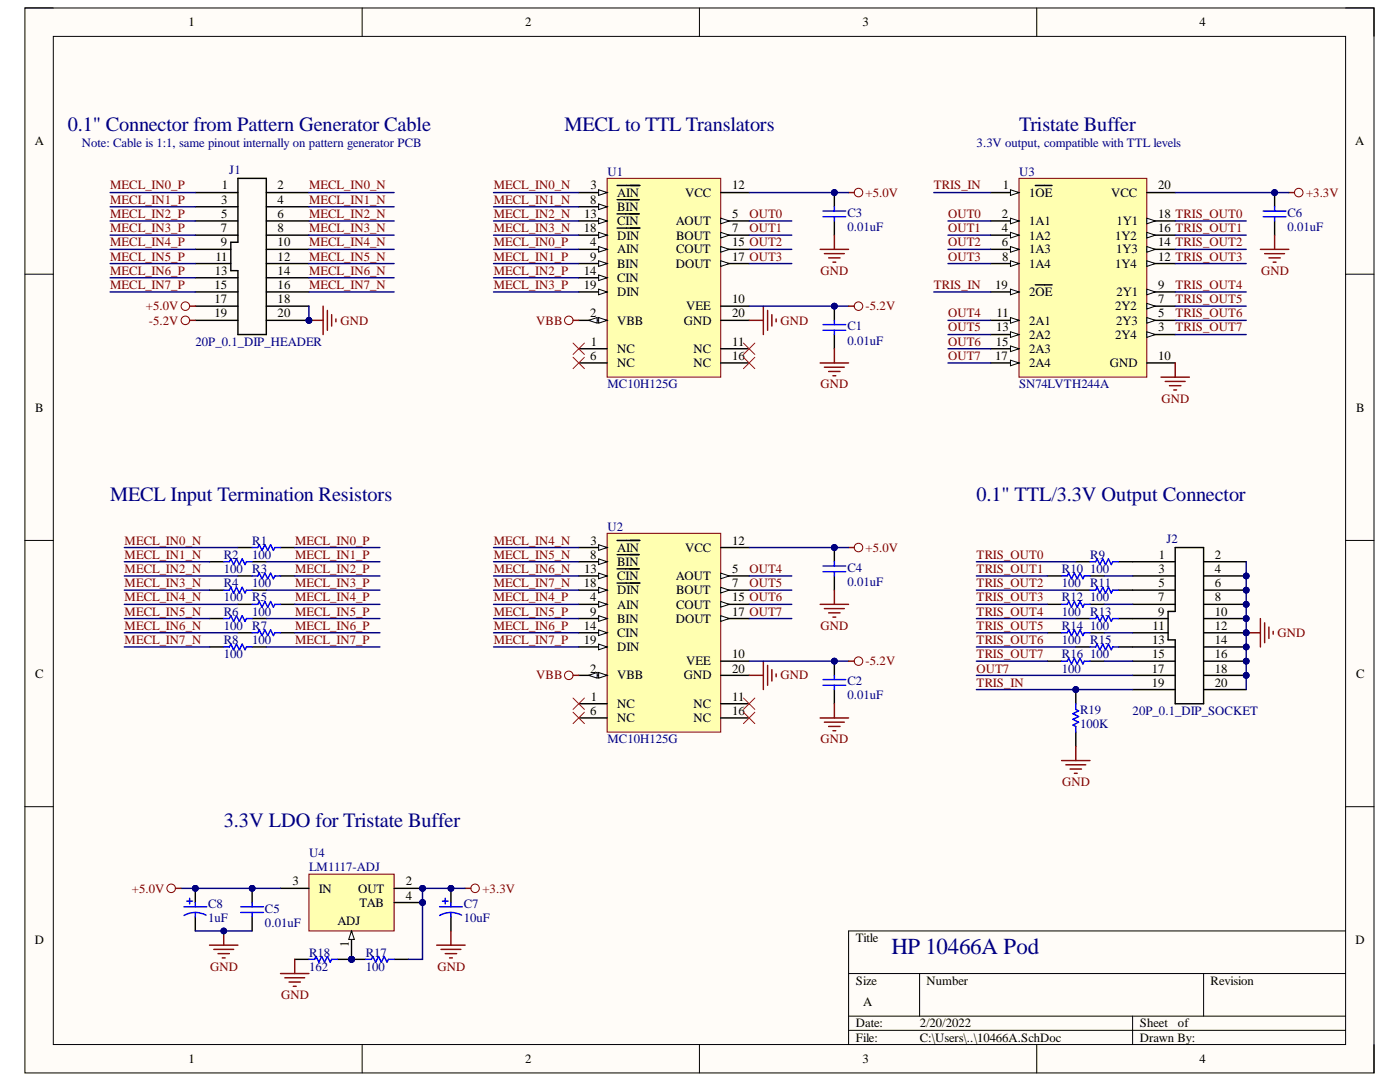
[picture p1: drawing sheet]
<svg xmlns="http://www.w3.org/2000/svg" width="279mm" height="216mm" viewBox="0 0 279 216" stroke-linecap="round" stroke-linejoin="round" font-family="sans-serif">
<defs><g id="words">
<text font-size="4.6" fill="#000080" x="177.9" y="190.4">HP 10466A Pod</text>
<g font-size="4.1" fill="#000080">
<text x="13.5" y="26.2">0.1&quot; Connector from Pattern Generator Cable</text>
<text x="112.7" y="26.2">MECL to TTL Translators</text>
<text x="203.4" y="26.2">Tristate Buffer</text>
<text x="22" y="99.9">MECL Input Termination Resistors</text>
<text x="194.9" y="99.9">0.1&quot; TTL/3.3V Output Connector</text>
<text x="44.7" y="165">3.3V LDO for Tristate Buffer</text>
</g>
<g font-size="2.5">
<text x="37.6" y="5.3">1</text>
<text x="104.8" y="5.3">2</text>
<text x="172.2" y="5.3">3</text>
<text x="239.4" y="5.3">4</text>
<text x="6.9" y="29">A</text>
<text x="270.5" y="29">A</text>
<text x="44.2" y="40.7">3</text>
<text x="44.2" y="37.8">1</text>
<text x="55.4" y="40.7">4</text>
<text x="55.4" y="37.8">2</text>
<text x="117.8" y="40.7">8</text>
<text x="117.8" y="37.8">3</text>
<text x="123.2" y="39.2">AIN</text>
<text x="136.7" y="39.2">VCC</text>
<text x="146.1" y="37.8">12</text>
<text x="200.2" y="37.8">1</text>
<text x="205.4" y="39.2">1OE</text>
<text x="221.7" y="39.2">VCC</text>
<text x="231.1" y="37.8">20</text>
<text x="44.1" y="46.4">7</text>
<text x="44.2" y="43.5">5</text>
<text x="55.4" y="46.4">8</text>
<text x="55.4" y="43.5">6</text>
<text x="116.5" y="46.4">18</text>
<text x="116.6" y="43.5">13</text>
<text x="123.2" y="42.1">BIN</text>
<text x="123.2" y="44.9">CIN</text>
<text x="123.2" y="47.8">DIN</text>
<text x="134.8" y="44.9">AOUT</text>
<text x="134.9" y="47.8">BOUT</text>
<text x="146.1" y="43.5">5</text>
<text x="146.1" y="46.4">7</text>
<text x="199.9" y="43.5">2</text>
<text x="199.9" y="46.4">4</text>
<text x="205.4" y="44.9">1A1</text>
<text x="205.4" y="47.8">1A2</text>
<text x="222.6" y="47.8">1Y2</text>
<text x="222.8" y="44.9">1Y1</text>
<text x="231.1" y="43.5">18 TRIS_OUT0</text>
<text x="231.1" y="46.4">16 TRIS_OUT1</text>
<text x="43" y="52">11</text>
<text x="44.1" y="49.1">9</text>
<text x="55.4" y="49.1">10</text>
<text x="55.4" y="52">12</text>
<text x="117.8" y="49.1">4</text>
<text x="117.8" y="52">9</text>
<text x="123.2" y="50.6">AIN</text>
<text x="123.2" y="53.5">BIN</text>
<text x="134.8" y="53.5">DOUT</text>
<text x="134.9" y="50.6">COUT</text>
<text x="146.1" y="49.1">15 OUT2</text>
<text x="146.1" y="52">17 OUT3</text>
<text x="199.9" y="49.1">6</text>
<text x="200" y="52">8</text>
<text x="205.4" y="50.6">1A3</text>
<text x="205.4" y="53.5">1A4</text>
<text x="222.6" y="53.5">1Y4</text>
<text x="222.7" y="50.6">1Y3</text>
<text x="231.1" y="49.1">14 TRIS_OUT2</text>
<text x="231.1" y="52">12 TRIS_OUT3</text>
<text x="42.8" y="57.7">15</text>
<text x="42.9" y="54.8">13</text>
<text x="55.4" y="57.7">16</text>
<text x="55.4" y="54.8">14</text>
<text x="116.5" y="54.8">14</text>
<text x="116.5" y="57.7">19</text>
<text x="123.2" y="56.2">CIN</text>
<text x="123.2" y="59.1">DIN</text>
<text x="198.6" y="57.7">19</text>
<text x="205.4" y="59.1">2OE</text>
<text x="222.8" y="59.1">2Y1</text>
<text x="231.1" y="57.7">9</text>
<text x="42.8" y="60.5">17</text>
<text x="42.8" y="63.4">19</text>
<text x="55.4" y="63.4">20</text>
<text x="55.4" y="60.5">18</text>
<text x="117.8" y="63.4">2</text>
<text x="123.2" y="64.8">VBB</text>
<text x="136.5" y="64.8">GND</text>
<text x="137" y="61.9">VEE</text>
<text x="146.1" y="60.5">10</text>
<text x="146.1" y="63.4">20</text>
<text x="198.9" y="63.4">11</text>
<text x="205.4" y="64.8">2A1</text>
<text x="222.6" y="61.9">2Y2</text>
<text x="222.7" y="64.8">2Y3</text>
<text x="231.1" y="60.5">7</text>
<text x="231.1" y="63.4">5</text>
<text x="117.8" y="71.8">6</text>
<text x="117.9" y="69">1</text>
<text x="123.2" y="70.5">NC</text>
<text x="138.4" y="70.5">NC</text>
<text x="146.1" y="69">11</text>
<text x="146.1" y="71.8">16</text>
<text x="198.6" y="71.8">17</text>
<text x="198.7" y="69">15</text>
<text x="198.8" y="66.1">13</text>
<text x="205.4" y="67.6">2A2</text>
<text x="205.4" y="70.5">2A3</text>
<text x="222.6" y="67.6">2Y4</text>
<text x="231.1" y="66.1">3</text>
<text x="231.1" y="71.8">10</text>
<text x="123.2" y="73.2">NC</text>
<text x="138.4" y="73.2">NC</text>
<text x="205.4" y="73.2">2A4</text>
<text x="221.5" y="73.2">GND</text>
<text x="7" y="82.1">B</text>
<text x="270.6" y="82.1">B</text>
<text x="117.8" y="111.6">8</text>
<text x="117.8" y="108.7">3</text>
<text x="123.2" y="110.1">AIN</text>
<text x="123.2" y="112.9">BIN</text>
<text x="136.7" y="110.1">VCC</text>
<text x="146.1" y="108.7">12</text>
<text x="231.3" y="111.6">1</text>
<text x="242.5" y="111.6">2</text>
<text x="116.5" y="117.2">18</text>
<text x="116.6" y="114.3">13</text>
<text x="123.2" y="115.8">CIN</text>
<text x="123.2" y="118.6">DIN</text>
<text x="134.8" y="115.8">AOUT</text>
<text x="134.9" y="118.6">BOUT</text>
<text x="146.1" y="114.3">5</text>
<text x="146.1" y="117.2">7</text>
<text x="231.2" y="114.3">3</text>
<text x="231.2" y="117.2">5</text>
<text x="242.5" y="117.2">6</text>
<text x="242.5" y="114.3">4</text>
<text x="116.5" y="125.7">14</text>
<text x="117.8" y="120">4</text>
<text x="117.8" y="122.9">9</text>
<text x="123.2" y="121.5">AIN</text>
<text x="123.2" y="124.2">BIN</text>
<text x="134.8" y="124.2">DOUT</text>
<text x="134.9" y="121.5">COUT</text>
<text x="146.1" y="120">15 OUT6</text>
<text x="146.1" y="122.9">17 OUT7</text>
<text x="230" y="125.7">11</text>
<text x="231.1" y="120">7</text>
<text x="231.1" y="122.9">9</text>
<text x="242.5" y="122.9">10</text>
<text x="242.5" y="120">8</text>
<text x="242.5" y="125.7">12</text>
<text x="116.5" y="128.6">19</text>
<text x="123.2" y="127.1">CIN</text>
<text x="123.2" y="129.9">DIN</text>
<text x="146.1" y="131.3">10</text>
<text x="229.9" y="128.6">13</text>
<text x="229.9" y="131.3">15</text>
<text x="242.5" y="131.3">16</text>
<text x="242.5" y="128.6">14</text>
<text x="7" y="135.2">C</text>
<text x="117.8" y="134.2">2</text>
<text x="123.2" y="135.6">VBB</text>
<text x="136.5" y="135.6">GND</text>
<text x="137" y="132.8">VEE</text>
<text x="146.1" y="134.2">20</text>
<text x="229.9" y="134.2">17</text>
<text x="229.9" y="137">19</text>
<text x="242.5" y="137">20</text>
<text x="242.5" y="134.2">18</text>
<text x="270.6" y="135.2">C</text>
<text x="117.8" y="142.7">6</text>
<text x="117.9" y="139.9">1</text>
<text x="123.2" y="141.2">NC</text>
<text x="138.4" y="141.2">NC</text>
<text x="146.1" y="139.9">11</text>
<text x="146.1" y="142.7">16</text>
<text x="123.2" y="144.1">NC</text>
<text x="138.4" y="144.1">NC</text>
<text x="58.4" y="176.7">3</text>
<text x="63.6" y="178.1">IN</text>
<text x="71.5" y="178.1">OUT</text>
<text x="81" y="176.7">2</text>
<text x="81" y="179.6">4</text>
<text x="67.3" y="184.6">ADJ</text>
<text x="71.7" y="180.9">TAB</text>
<text x="6.9" y="188.4">D</text>
<text x="69.6" y="189" transform="rotate(-90 69.6 189)">1</text>
<text x="170.8" y="188">Title</text>
<text x="270.5" y="188.4">D</text>
<text x="170.8" y="196.6">Size</text>
<text x="184.9" y="196.6">Number</text>
<text x="241.6" y="196.6">Revision</text>
<text x="172.2" y="200.8">A</text>
<text x="170.8" y="205">Date:</text>
<text x="170.8" y="207.9">File:</text>
<text x="183.6" y="205">2/20/2022</text>
<text x="183.6" y="207.9">C:\Users\..\10466A.SchDoc</text>
<text x="227.5" y="205">Sheet</text>
<text x="227.5" y="207.9">Drawn By:</text>
<text x="235.1" y="205">of</text>
<text x="37.6" y="212.1">1</text>
<text x="104.8" y="212.1">2</text>
<text x="172.2" y="212.1">3</text>
<text x="239.4" y="212.1">4</text>
</g>
<g font-size="2.5" fill="#000080">
<text x="16.3" y="29.4">Note: Cable is 1:1, same pinout internally on pattern generator PCB</text>
<text x="194.9" y="29.4">3.3V output, compatible with TTL levels</text>
<text x="45.8" y="34.8">J1</text>
<text x="121.2" y="35">U1</text>
<text x="203.4" y="35">U3</text>
<text x="169.1" y="43.2">C3</text>
<text x="169.1" y="46.1">0.01uF</text>
<text x="256.9" y="43.2">C6</text>
<text x="256.9" y="46.1">0.01uF</text>
<text x="169.1" y="65.9">C1</text>
<text x="39" y="69">20P_0.1_DIP_HEADER</text>
<text x="169.1" y="68.8">0.01uF</text>
<text x="121.2" y="77.5">MC10H125G</text>
<text x="203.4" y="77.5">SN74LVTH244A</text>
<text x="121.2" y="105.9">U2</text>
<text x="44.7" y="111.6">R2</text>
<text x="50.3" y="108.7">R1</text>
<text x="50.3" y="111.6">100</text>
<text x="217.6" y="111.6">R9</text>
<text x="232.8" y="108.4">J2</text>
<text x="44.7" y="114.3">100</text>
<text x="44.7" y="117.2">R4</text>
<text x="50.3" y="114.3">R3</text>
<text x="50.3" y="117.2">100</text>
<text x="169.1" y="114.1">C4</text>
<text x="169.1" y="116.9">0.01uF</text>
<text x="211.9" y="114.3">R10</text>
<text x="211.9" y="117.2">100</text>
<text x="217.6" y="114.3">100</text>
<text x="217.6" y="117.2">R11</text>
<text x="44.7" y="120">100</text>
<text x="44.7" y="122.9">R6</text>
<text x="44.7" y="125.7">100</text>
<text x="50.3" y="120">R5</text>
<text x="50.3" y="122.9">100</text>
<text x="50.3" y="125.7">R7</text>
<text x="211.9" y="120">R12</text>
<text x="211.9" y="122.9">100</text>
<text x="211.9" y="125.7">R14</text>
<text x="217.6" y="120">100</text>
<text x="217.6" y="122.9">R13</text>
<text x="217.6" y="125.7">100</text>
<text x="44.7" y="128.6">R8</text>
<text x="44.7" y="131.3">100</text>
<text x="50.3" y="128.6">100</text>
<text x="211.9" y="128.6">100</text>
<text x="211.9" y="131.3">R16</text>
<text x="217.6" y="128.6">R15</text>
<text x="217.6" y="131.3">100</text>
<text x="169.1" y="136.8">C2</text>
<text x="211.9" y="134.2">100</text>
<text x="169.1" y="139.6">0.01uF</text>
<text x="215.6" y="142.4">R19</text>
<text x="226" y="142.7">20P_0.1_DIP_SOCKET</text>
<text x="121.2" y="148.3">MC10H125G</text>
<text x="215.6" y="145.2">100K</text>
<text x="61.7" y="171">U4</text>
<text x="61.7" y="173.9">LM1117-ADJ</text>
<text x="41.5" y="181.2">C8</text>
<text x="41.5" y="184">1uF</text>
<text x="52.9" y="182.1">C5</text>
<text x="52.9" y="184.9">0.01uF</text>
<text x="92.5" y="181.2">C7</text>
<text x="92.5" y="184">10uF</text>
<text x="61.7" y="190.9">R18</text>
<text x="73" y="190.9">R17</text>
<text x="61.7" y="193.7">162</text>
<text x="73" y="193.7">100</text>
</g>
<g font-size="2.5" fill="#800000">
<text x="22" y="37.8">MECL_IN0_P</text>
<text x="22" y="40.7">MECL_IN1_P</text>
<text x="61.7" y="37.8">MECL_IN0_N</text>
<text x="61.7" y="40.7">MECL_IN1_N</text>
<text x="98.6" y="37.8">MECL_IN0_N</text>
<text x="98.6" y="40.7">MECL_IN1_N</text>
<text x="172.7" y="39.2">+5.0V</text>
<text x="186.4" y="37.8">TRIS_IN</text>
<text x="260.6" y="39.2">+3.3V</text>
<text x="22" y="43.5">MECL_IN2_P</text>
<text x="22" y="46.4">MECL_IN3_P</text>
<text x="61.7" y="43.5">MECL_IN2_N</text>
<text x="61.7" y="46.4">MECL_IN3_N</text>
<text x="98.6" y="43.5">MECL_IN2_N</text>
<text x="98.6" y="46.4">MECL_IN3_N</text>
<text x="149.6" y="46.4">OUT1</text>
<text x="149.6" y="43.5">OUT0</text>
<text x="189.2" y="46.4">OUT1</text>
<text x="189.2" y="43.5">OUT0</text>
<text x="22" y="49.1">MECL_IN4_P</text>
<text x="22" y="52">MECL_IN5_P</text>
<text x="61.7" y="49.1">MECL_IN4_N</text>
<text x="61.7" y="52">MECL_IN5_N</text>
<text x="98.6" y="49.1">MECL_IN0_P</text>
<text x="98.6" y="52">MECL_IN1_P</text>
<text x="189.2" y="52">OUT3</text>
<text x="189.2" y="49.1">OUT2</text>
<text x="22" y="54.8">MECL_IN6_P</text>
<text x="22" y="57.7">MECL_IN7_P</text>
<text x="61.7" y="54.8">MECL_IN6_N</text>
<text x="61.7" y="57.7">MECL_IN7_N</text>
<text x="98.6" y="54.8">MECL_IN2_P</text>
<text x="98.6" y="57.7">MECL_IN3_P</text>
<text x="163.8" y="54.8">GND</text>
<text x="186.4" y="57.7">TRIS_IN</text>
<text x="234.6" y="57.7">TRIS_OUT4</text>
<text x="251.7" y="54.8">GND</text>
<text x="29.1" y="61.9">+5.0V</text>
<text x="29.7" y="64.8">-5.2V</text>
<text x="67.9" y="64.8">GND</text>
<text x="107" y="64.8">VBB</text>
<text x="155.7" y="64.8">GND</text>
<text x="172.7" y="61.9">-5.2V</text>
<text x="189.2" y="63.4">OUT4</text>
<text x="234.6" y="63.4">TRIS_OUT6</text>
<text x="234.6" y="60.5">TRIS_OUT5</text>
<text x="189.2" y="71.8">OUT7</text>
<text x="189.2" y="69">OUT6</text>
<text x="189.2" y="66.1">OUT5</text>
<text x="234.6" y="66.1">TRIS_OUT7</text>
<text x="163.8" y="77.5">GND</text>
<text x="231.8" y="80.4">GND</text>
<text x="24.9" y="108.7">MECL_IN0_N</text>
<text x="24.9" y="111.6">MECL_IN1_N</text>
<text x="58.9" y="108.7">MECL_IN0_P</text>
<text x="58.9" y="111.6">MECL_IN1_P</text>
<text x="98.6" y="108.7">MECL_IN4_N</text>
<text x="98.6" y="111.6">MECL_IN5_N</text>
<text x="172.7" y="110.1">+5.0V</text>
<text x="194.9" y="111.6">TRIS_OUT0</text>
<text x="24.9" y="114.3">MECL_IN2_N</text>
<text x="24.9" y="117.2">MECL_IN3_N</text>
<text x="58.9" y="114.3">MECL_IN2_P</text>
<text x="58.9" y="117.2">MECL_IN3_P</text>
<text x="98.6" y="114.3">MECL_IN6_N</text>
<text x="98.6" y="117.2">MECL_IN7_N</text>
<text x="149.6" y="117.2">OUT5</text>
<text x="149.6" y="114.3">OUT4</text>
<text x="194.9" y="117.2">TRIS_OUT2</text>
<text x="194.9" y="114.3">TRIS_OUT1</text>
<text x="24.9" y="120">MECL_IN4_N</text>
<text x="24.9" y="122.9">MECL_IN5_N</text>
<text x="24.9" y="125.7">MECL_IN6_N</text>
<text x="58.9" y="120">MECL_IN4_P</text>
<text x="58.9" y="122.9">MECL_IN5_P</text>
<text x="58.9" y="125.7">MECL_IN6_P</text>
<text x="98.6" y="120">MECL_IN4_P</text>
<text x="98.6" y="122.9">MECL_IN5_P</text>
<text x="98.6" y="125.7">MECL_IN6_P</text>
<text x="163.8" y="125.7">GND</text>
<text x="194.9" y="125.7">TRIS_OUT5</text>
<text x="194.9" y="122.9">TRIS_OUT4</text>
<text x="194.9" y="120">TRIS_OUT3</text>
<text x="24.9" y="128.6">MECL_IN7_N</text>
<text x="58.9" y="128.6">MECL_IN7_P</text>
<text x="98.6" y="128.6">MECL_IN7_P</text>
<text x="194.9" y="131.3">TRIS_OUT7</text>
<text x="194.9" y="128.6">TRIS_OUT6</text>
<text x="255" y="127.1">GND</text>
<text x="107" y="135.6">VBB</text>
<text x="155.7" y="135.6">GND</text>
<text x="172.7" y="132.8">-5.2V</text>
<text x="194.9" y="134.2">OUT7</text>
<text x="194.9" y="137">TRIS_IN</text>
<text x="163.8" y="148.3">GND</text>
<text x="212" y="156.9">GND</text>
<text x="26.3" y="178.1">+5.0V</text>
<text x="96.3" y="178.1">+3.3V</text>
<text x="42" y="193.7">GND</text>
<text x="87.3" y="193.7">GND</text>
<text x="56.1" y="199.3">GND</text>
</g>
</g></defs>
<path d="M5 1.6h269.2v212.5h-269.2z" fill-rule="evenodd" fill="#fffcf8"/>
<path d="M5 1.6h269.2v212.5h-269.2z" fill="none" stroke="#000" stroke-width=".2"/>
<path d="M10.6 7.3h257.9v201.1h-257.9z" fill-rule="evenodd" fill="#fffcf8"/>
<g fill="none" stroke="#000" stroke-width=".2">
<path d="M5 1.6h5.6M10.6 7.3h257.9v201.1h-257.9zM72.3 1.6v5.7M139.6 1.6v5.7M206.9 1.6v5.7M268.5 1.6h5.7v5.7M5 54.7h5.6M268.5 54.7h5.7M5 107.8h5.6M268.5 107.8h5.7M5 161h5.6M268.5 161h5.7"/>
<path d="M169.4 194.3h99.1M183.5 194.3v8.5M240.2 194.3v8.5M268.5 185.8h-99.1v22.6M72.3 208.4v5.7M139.6 208.4v5.7M169.4 202.8h99.1M169.4 205.6h99.1M206.9 208.4v5.7M226 202.8v5.6M274.2 208.4v5.7"/>
</g>
<circle cx="61.7" cy="63.9" r=".57" fill="#000080"/>
<circle cx="61.7" cy="63.9" r=".57" fill="none" stroke="#000080" stroke-width=".2"/>
<g fill="none" stroke="#000" stroke-width=".29">
<path d="M39 38.4h8.5M53.1 38.4h8.6M39 41.3h8.5M39 44.1h8.5M39 46.9h8.5M39 49.8h7.1M39 55.4h8.5M39 58.3h8.5M39 52.6h7.1M47.5 48.3v-12.7h5.6v31.2h-5.6v-12.8M53.1 41.3h8.6M53.1 44.1h8.6"/>
<path d="M53.1 46.9h8.6M53.1 49.8h8.6M53.1 55.4h8.6M53.1 58.3h8.6M53.1 52.6h8.6M39 61.1h8.5M39 63.9h8.5M53.1 63.9h8.6"/>
</g>
<circle cx="61.7" cy="63.9" r=".57" fill="#000080"/>
<circle cx="61.7" cy="63.9" r=".57" fill="none" stroke="#000080" stroke-width=".2"/>
<path d="M47.5 48.3h-1.4v5.7h1.4M53.1 61.1h8.6" fill="none" stroke="#000" stroke-width=".29"/>
<circle cx="248.7" cy="123.4" r=".57" fill="#000080"/>
<circle cx="248.7" cy="123.4" r=".57" fill="none" stroke="#000080" stroke-width=".2"/>
<circle cx="248.7" cy="120.6" r=".57" fill="#000080"/>
<circle cx="248.7" cy="120.6" r=".57" fill="none" stroke="#000080" stroke-width=".2"/>
<circle cx="248.7" cy="117.8" r=".57" fill="#000080"/>
<circle cx="248.7" cy="117.8" r=".57" fill="none" stroke="#000080" stroke-width=".2"/>
<circle cx="248.7" cy="114.9" r=".57" fill="#000080"/>
<circle cx="248.7" cy="114.9" r=".57" fill="none" stroke="#000080" stroke-width=".2"/>
<circle cx="248.7" cy="131.9" r=".57" fill="#000080"/>
<circle cx="248.7" cy="131.9" r=".57" fill="none" stroke="#000080" stroke-width=".2"/>
<circle cx="248.7" cy="129.1" r=".57" fill="#000080"/>
<circle cx="248.7" cy="129.1" r=".57" fill="none" stroke="#000080" stroke-width=".2"/>
<circle cx="248.7" cy="126.3" r=".57" fill="#000080"/>
<circle cx="248.7" cy="126.3" r=".57" fill="none" stroke="#000080" stroke-width=".2"/>
<circle cx="248.7" cy="134.8" r=".57" fill="#000080"/>
<circle cx="248.7" cy="134.8" r=".57" fill="none" stroke="#000080" stroke-width=".2"/>
<path d="M226 114.9h8.5M226 117.8h8.5M226 120.6h8.5M226 123.4h7.1M240.2 123.4h8.5" fill="none" stroke="#000" stroke-width=".29"/>
<circle cx="248.7" cy="123.4" r=".57" fill="#000080"/>
<circle cx="248.7" cy="123.4" r=".57" fill="none" stroke="#000080" stroke-width=".2"/>
<path d="M240.2 120.6h8.5" fill="none" stroke="#000" stroke-width=".29"/>
<circle cx="248.7" cy="120.6" r=".57" fill="#000080"/>
<circle cx="248.7" cy="120.6" r=".57" fill="none" stroke="#000080" stroke-width=".2"/>
<path d="M240.2 117.8h8.5" fill="none" stroke="#000" stroke-width=".29"/>
<circle cx="248.7" cy="117.8" r=".57" fill="#000080"/>
<circle cx="248.7" cy="117.8" r=".57" fill="none" stroke="#000080" stroke-width=".2"/>
<path d="M240.2 114.9h8.5" fill="none" stroke="#000" stroke-width=".29"/>
<circle cx="248.7" cy="114.9" r=".57" fill="#000080"/>
<circle cx="248.7" cy="114.9" r=".57" fill="none" stroke="#000080" stroke-width=".2"/>
<path d="M226 112.1h8.5M240.2 112.1h8.5M226 129.1h8.5M226 131.9h8.5M234.5 122v-12.7h5.7v31.1h-5.7v-12.7M240.2 131.9h8.5" fill="none" stroke="#000" stroke-width=".29"/>
<circle cx="248.7" cy="131.9" r=".57" fill="#000080"/>
<circle cx="248.7" cy="131.9" r=".57" fill="none" stroke="#000080" stroke-width=".2"/>
<path d="M240.2 129.1h8.5" fill="none" stroke="#000" stroke-width=".29"/>
<circle cx="248.7" cy="129.1" r=".57" fill="#000080"/>
<circle cx="248.7" cy="129.1" r=".57" fill="none" stroke="#000080" stroke-width=".2"/>
<path d="M240.2 126.3h8.5" fill="none" stroke="#000" stroke-width=".29"/>
<circle cx="248.7" cy="126.3" r=".57" fill="#000080"/>
<circle cx="248.7" cy="126.3" r=".57" fill="none" stroke="#000080" stroke-width=".2"/>
<path d="M226 126.3h7.1M226 134.8h8.5M226 137.6h8.5M240.2 134.8h8.5M240.2 137.6h8.5" fill="none" stroke="#000" stroke-width=".29"/>
<circle cx="248.7" cy="134.8" r=".57" fill="#000080"/>
<circle cx="248.7" cy="134.8" r=".57" fill="none" stroke="#000080" stroke-width=".2"/>
<path d="M234.5 122h-1.4v5.7h1.4" fill="none" stroke="#000" stroke-width=".29"/>
<circle cx="84.3" cy="177.3" r=".57" fill="#000080"/>
<circle cx="84.3" cy="177.3" r=".57" fill="none" stroke="#000080" stroke-width=".2"/>
<circle cx="70.2" cy="191.4" r=".57" fill="#000080"/>
<circle cx="70.2" cy="191.4" r=".57" fill="none" stroke="#000080" stroke-width=".2"/>
<circle cx="84.3" cy="180.1" r=".57" fill="#000080"/>
<circle cx="84.3" cy="180.1" r=".57" fill="none" stroke="#000080" stroke-width=".2"/>
<path d="M61.7 174.4h17v11.4h-17z" fill-rule="evenodd" fill="#ffffb0"/>
<path d="M61.7 174.4h17v11.4h-17z" fill="none" stroke="#800000" stroke-width=".2"/>
<path d="M56 177.3h5.7M78.7 177.3h5.6" fill="none" stroke="#000" stroke-width=".29"/>
<circle cx="84.3" cy="177.3" r=".57" fill="#000080"/>
<circle cx="84.3" cy="177.3" r=".57" fill="none" stroke="#000080" stroke-width=".2"/>
<path d="M70.2 185.8v5.6" fill="none" stroke="#000" stroke-width=".29"/>
<path d="M70.2 185.8l.5 1.7h-1.1z" fill="#f8fcff"/>
<path d="M70.2 185.8l.5 1.7h-1.1z" fill="none" stroke="#000" stroke-width=".2"/>
<circle cx="70.2" cy="191.4" r=".57" fill="#000080"/>
<circle cx="70.2" cy="191.4" r=".57" fill="none" stroke="#000080" stroke-width=".2"/>
<path d="M78.7 180.1h5.6" fill="none" stroke="#000" stroke-width=".29"/>
<circle cx="84.3" cy="180.1" r=".57" fill="#000080"/>
<circle cx="84.3" cy="180.1" r=".57" fill="none" stroke="#000080" stroke-width=".2"/>
<path d="M203.4 35.6h25.5v39.7h-25.5z" fill-rule="evenodd" fill="#ffffb0"/>
<path d="M203.4 35.6h25.5v39.7h-25.5z" fill="none" stroke="#800000" stroke-width=".2"/>
<path d="M228.9 38.4h5.6M197.7 44.1h5.7" fill="none" stroke="#000" stroke-width=".29"/>
<path d="M201.7 43.5l1.7 .6-1.7 .6z" fill="#f8fcff"/>
<path d="M201.7 43.5l1.7 .6-1.7 .6z" fill="none" stroke="#000" stroke-width=".2"/>
<path d="M197.7 46.9h5.7" fill="none" stroke="#000" stroke-width=".29"/>
<path d="M201.7 46.4l1.7 .5-1.7 .6z" fill="#f8fcff"/>
<path d="M201.7 46.4l1.7 .5-1.7 .6z" fill="none" stroke="#000" stroke-width=".2"/>
<path d="M197.7 49.8h5.7" fill="none" stroke="#000" stroke-width=".29"/>
<path d="M201.7 49.2l1.7 .6-1.7 .5z" fill="#f8fcff"/>
<path d="M201.7 49.2l1.7 .6-1.7 .5z" fill="none" stroke="#000" stroke-width=".2"/>
<path d="M197.7 52.6h5.7" fill="none" stroke="#000" stroke-width=".29"/>
<path d="M201.7 52l1.7 .6-1.7 .6z" fill="#f8fcff"/>
<path d="M201.7 52l1.7 .6-1.7 .6z" fill="none" stroke="#000" stroke-width=".2"/>
<path d="M197.7 38.4h5.7" fill="none" stroke="#000" stroke-width=".29"/>
<path d="M201.7 37.9l1.7 .5-1.7 .6z" fill="#f8fcff"/>
<path d="M201.7 37.9l1.7 .5-1.7 .6z" fill="none" stroke="#000" stroke-width=".2"/>
<path d="M206.6 37h3.4M197.7 58.3h5.7" fill="none" stroke="#000" stroke-width=".29"/>
<path d="M201.7 57.7l1.7 .6-1.7 .5z" fill="#f8fcff"/>
<path d="M201.7 57.7l1.7 .6-1.7 .5z" fill="none" stroke="#000" stroke-width=".2"/>
<path d="M206.6 56.8h3.4M228.9 44.1h5.6" fill="none" stroke="#000" stroke-width=".29"/>
<path d="M228.9 43.5l1.7 .6-1.7 .6z" fill="#f8fcff"/>
<path d="M228.9 43.5l1.7 .6-1.7 .6z" fill="none" stroke="#000" stroke-width=".2"/>
<path d="M228.9 46.9h5.6" fill="none" stroke="#000" stroke-width=".29"/>
<path d="M228.9 46.4l1.7 .5-1.7 .6z" fill="#f8fcff"/>
<path d="M228.9 46.4l1.7 .5-1.7 .6z" fill="none" stroke="#000" stroke-width=".2"/>
<path d="M228.9 49.8h5.6" fill="none" stroke="#000" stroke-width=".29"/>
<path d="M228.9 49.2l1.7 .6-1.7 .5z" fill="#f8fcff"/>
<path d="M228.9 49.2l1.7 .6-1.7 .5z" fill="none" stroke="#000" stroke-width=".2"/>
<path d="M228.9 52.6h5.6" fill="none" stroke="#000" stroke-width=".29"/>
<path d="M228.9 52l1.7 .6-1.7 .6z" fill="#f8fcff"/>
<path d="M228.9 52l1.7 .6-1.7 .6z" fill="none" stroke="#000" stroke-width=".2"/>
<path d="M197.7 63.9h5.7" fill="none" stroke="#000" stroke-width=".29"/>
<path d="M201.7 63.4l1.7 .5-1.7 .6z" fill="#f8fcff"/>
<path d="M201.7 63.4l1.7 .5-1.7 .6z" fill="none" stroke="#000" stroke-width=".2"/>
<path d="M197.7 66.8h5.7" fill="none" stroke="#000" stroke-width=".29"/>
<path d="M201.7 66.2l1.7 .6-1.7 .5z" fill="#f8fcff"/>
<path d="M201.7 66.2l1.7 .6-1.7 .5z" fill="none" stroke="#000" stroke-width=".2"/>
<path d="M197.7 69.6h5.7" fill="none" stroke="#000" stroke-width=".29"/>
<path d="M201.7 69l1.7 .6-1.7 .6z" fill="#f8fcff"/>
<path d="M201.7 69l1.7 .6-1.7 .6z" fill="none" stroke="#000" stroke-width=".2"/>
<path d="M197.7 72.4h5.7" fill="none" stroke="#000" stroke-width=".29"/>
<path d="M201.7 71.9l1.7 .5-1.7 .6z" fill="#f8fcff"/>
<path d="M201.7 71.9l1.7 .5-1.7 .6z" fill="none" stroke="#000" stroke-width=".2"/>
<path d="M228.9 58.3h5.6" fill="none" stroke="#000" stroke-width=".29"/>
<path d="M228.9 57.7l1.7 .6-1.7 .5z" fill="#f8fcff"/>
<path d="M228.9 57.7l1.7 .6-1.7 .5z" fill="none" stroke="#000" stroke-width=".2"/>
<path d="M228.9 61.1h5.6" fill="none" stroke="#000" stroke-width=".29"/>
<path d="M228.9 60.5l1.7 .6-1.7 .6z" fill="#f8fcff"/>
<path d="M228.9 60.5l1.7 .6-1.7 .6z" fill="none" stroke="#000" stroke-width=".2"/>
<path d="M228.9 63.9h5.6" fill="none" stroke="#000" stroke-width=".29"/>
<path d="M228.9 63.4l1.7 .5-1.7 .6z" fill="#f8fcff"/>
<path d="M228.9 63.4l1.7 .5-1.7 .6z" fill="none" stroke="#000" stroke-width=".2"/>
<path d="M228.9 66.8h5.6" fill="none" stroke="#000" stroke-width=".29"/>
<path d="M228.9 66.2l1.7 .6-1.7 .5z" fill="#f8fcff"/>
<path d="M228.9 66.2l1.7 .6-1.7 .5z" fill="none" stroke="#000" stroke-width=".2"/>
<path d="M228.9 72.4h5.6" fill="none" stroke="#000" stroke-width=".29"/>
<path d="M121.2 35.6h22.6v39.7h-22.6z" fill-rule="evenodd" fill="#ffffb0"/>
<path d="M121.2 35.6h22.6v39.7h-22.6z" fill="none" stroke="#800000" stroke-width=".2"/>
<path d="M115.5 38.4h5.7" fill="none" stroke="#000" stroke-width=".29"/>
<path d="M119.5 37.9l1.7 .5-1.7 .6z" fill="#f8fcff"/>
<path d="M119.5 37.9l1.7 .5-1.7 .6z" fill="none" stroke="#000" stroke-width=".2"/>
<path d="M123.2 37h4.5M115.5 41.3h5.7" fill="none" stroke="#000" stroke-width=".29"/>
<path d="M119.5 40.7l1.7 .6-1.7 .5z" fill="#f8fcff"/>
<path d="M119.5 40.7l1.7 .6-1.7 .5z" fill="none" stroke="#000" stroke-width=".2"/>
<path d="M123.2 39.8h4.4M115.5 44.1h5.7" fill="none" stroke="#000" stroke-width=".29"/>
<path d="M119.5 43.5l1.7 .6-1.7 .6z" fill="#f8fcff"/>
<path d="M119.5 43.5l1.7 .6-1.7 .6z" fill="none" stroke="#000" stroke-width=".2"/>
<path d="M115.5 46.9h5.7M123.2 42.7h4.4" fill="none" stroke="#000" stroke-width=".29"/>
<path d="M119.5 46.4l1.7 .5-1.7 .6z" fill="#f8fcff"/>
<path d="M119.5 46.4l1.7 .5-1.7 .6z" fill="none" stroke="#000" stroke-width=".2"/>
<path d="M115.5 49.8h5.7M123.2 45.5h4.5" fill="none" stroke="#000" stroke-width=".29"/>
<path d="M119.5 49.2l1.7 .6-1.7 .5z" fill="#f8fcff"/>
<path d="M119.5 49.2l1.7 .6-1.7 .5z" fill="none" stroke="#000" stroke-width=".2"/>
<path d="M115.5 52.6h5.7" fill="none" stroke="#000" stroke-width=".29"/>
<path d="M119.5 52l1.7 .6-1.7 .6z" fill="#f8fcff"/>
<path d="M119.5 52l1.7 .6-1.7 .6z" fill="none" stroke="#000" stroke-width=".2"/>
<path d="M115.5 55.4h5.7" fill="none" stroke="#000" stroke-width=".29"/>
<path d="M119.5 54.9l1.7 .5-1.7 .6z" fill="#f8fcff"/>
<path d="M119.5 54.9l1.7 .5-1.7 .6z" fill="none" stroke="#000" stroke-width=".2"/>
<path d="M115.5 58.3h5.7" fill="none" stroke="#000" stroke-width=".29"/>
<path d="M119.5 57.7l1.7 .6-1.7 .5z" fill="#f8fcff"/>
<path d="M119.5 57.7l1.7 .6-1.7 .5z" fill="none" stroke="#000" stroke-width=".2"/>
<path d="M115.5 63.9h5.7" fill="none" stroke="#000" stroke-width=".29"/>
<path d="M119.5 63.4l1.7 .5-1.7 .6z" fill="#f8fcff"/>
<path d="M119.5 63.4l1.7 .5-1.7 .6z" fill="none" stroke="#000" stroke-width=".2"/>
<path d="M117.5 63.9l1.7-.5v1.1z" fill="#f8fcff"/>
<path d="M117.5 63.9l1.7-.5v1.1z" fill="none" stroke="#000" stroke-width=".2"/>
<path d="M143.8 38.4h5.7M143.8 44.1h5.7" fill="none" stroke="#000" stroke-width=".29"/>
<path d="M143.8 43.5l1.7 .6-1.7 .6z" fill="#f8fcff"/>
<path d="M143.8 43.5l1.7 .6-1.7 .6z" fill="none" stroke="#000" stroke-width=".2"/>
<path d="M143.8 46.9h5.7" fill="none" stroke="#000" stroke-width=".29"/>
<path d="M143.8 46.4l1.7 .5-1.7 .6z" fill="#f8fcff"/>
<path d="M143.8 46.4l1.7 .5-1.7 .6z" fill="none" stroke="#000" stroke-width=".2"/>
<path d="M143.8 49.8h5.7" fill="none" stroke="#000" stroke-width=".29"/>
<path d="M143.8 49.2l1.7 .6-1.7 .5z" fill="#f8fcff"/>
<path d="M143.8 49.2l1.7 .6-1.7 .5z" fill="none" stroke="#000" stroke-width=".2"/>
<path d="M143.8 52.6h5.7" fill="none" stroke="#000" stroke-width=".29"/>
<path d="M143.8 52l1.7 .6-1.7 .6z" fill="#f8fcff"/>
<path d="M143.8 52l1.7 .6-1.7 .6z" fill="none" stroke="#000" stroke-width=".2"/>
<path d="M115.5 69.6h5.7M115.5 72.4h5.7M143.8 61.1h5.7M143.8 63.9h5.7M143.8 69.6h5.7M143.8 72.4h5.7" fill="none" stroke="#000" stroke-width=".29"/>
<path d="M121.2 106.4h22.6v39.7h-22.6z" fill-rule="evenodd" fill="#ffffb0"/>
<path d="M121.2 106.4h22.6v39.7h-22.6z" fill="none" stroke="#800000" stroke-width=".2"/>
<path d="M115.5 109.3h5.7" fill="none" stroke="#000" stroke-width=".29"/>
<path d="M119.5 108.7l1.7 .6-1.7 .5z" fill="#f8fcff"/>
<path d="M119.5 108.7l1.7 .6-1.7 .5z" fill="none" stroke="#000" stroke-width=".2"/>
<path d="M115.5 112.1h5.7M123.2 107.8h4.5" fill="none" stroke="#000" stroke-width=".29"/>
<path d="M119.5 111.5l1.7 .6-1.7 .6z" fill="#f8fcff"/>
<path d="M119.5 111.5l1.7 .6-1.7 .6z" fill="none" stroke="#000" stroke-width=".2"/>
<path d="M115.5 114.9h5.7M123.2 110.7h4.4" fill="none" stroke="#000" stroke-width=".29"/>
<path d="M119.5 114.4l1.7 .5-1.7 .6z" fill="#f8fcff"/>
<path d="M119.5 114.4l1.7 .5-1.7 .6z" fill="none" stroke="#000" stroke-width=".2"/>
<path d="M115.5 117.8h5.7M123.2 113.5h4.4" fill="none" stroke="#000" stroke-width=".29"/>
<path d="M119.5 117.2l1.7 .6-1.7 .5z" fill="#f8fcff"/>
<path d="M119.5 117.2l1.7 .6-1.7 .5z" fill="none" stroke="#000" stroke-width=".2"/>
<path d="M123.2 116.3h4.5M115.5 120.6h5.7" fill="none" stroke="#000" stroke-width=".29"/>
<path d="M119.5 120l1.7 .6-1.7 .6z" fill="#f8fcff"/>
<path d="M119.5 120l1.7 .6-1.7 .6z" fill="none" stroke="#000" stroke-width=".2"/>
<path d="M115.5 123.4h5.7" fill="none" stroke="#000" stroke-width=".29"/>
<path d="M119.5 122.9l1.7 .5-1.7 .6z" fill="#f8fcff"/>
<path d="M119.5 122.9l1.7 .5-1.7 .6z" fill="none" stroke="#000" stroke-width=".2"/>
<path d="M115.5 126.3h5.7" fill="none" stroke="#000" stroke-width=".29"/>
<path d="M119.5 125.7l1.7 .6-1.7 .5z" fill="#f8fcff"/>
<path d="M119.5 125.7l1.7 .6-1.7 .5z" fill="none" stroke="#000" stroke-width=".2"/>
<path d="M115.5 129.1h5.7" fill="none" stroke="#000" stroke-width=".29"/>
<path d="M119.5 128.5l1.7 .6-1.7 .6z" fill="#f8fcff"/>
<path d="M119.5 128.5l1.7 .6-1.7 .6z" fill="none" stroke="#000" stroke-width=".2"/>
<path d="M115.5 134.8h5.7" fill="none" stroke="#000" stroke-width=".29"/>
<path d="M119.5 134.2l1.7 .6-1.7 .5z" fill="#f8fcff"/>
<path d="M119.5 134.2l1.7 .6-1.7 .5z" fill="none" stroke="#000" stroke-width=".2"/>
<path d="M117.5 134.8l1.7-.6v1.1z" fill="#f8fcff"/>
<path d="M117.5 134.8l1.7-.6v1.1z" fill="none" stroke="#000" stroke-width=".2"/>
<path d="M143.8 109.3h5.7M143.8 114.9h5.7" fill="none" stroke="#000" stroke-width=".29"/>
<path d="M143.8 114.4l1.7 .5-1.7 .6z" fill="#f8fcff"/>
<path d="M143.8 114.4l1.7 .5-1.7 .6z" fill="none" stroke="#000" stroke-width=".2"/>
<path d="M143.8 117.8h5.7" fill="none" stroke="#000" stroke-width=".29"/>
<path d="M143.8 117.2l1.7 .6-1.7 .5z" fill="#f8fcff"/>
<path d="M143.8 117.2l1.7 .6-1.7 .5z" fill="none" stroke="#000" stroke-width=".2"/>
<path d="M143.8 120.6h5.7" fill="none" stroke="#000" stroke-width=".29"/>
<path d="M143.8 120l1.7 .6-1.7 .6z" fill="#f8fcff"/>
<path d="M143.8 120l1.7 .6-1.7 .6z" fill="none" stroke="#000" stroke-width=".2"/>
<path d="M143.8 123.4h5.7" fill="none" stroke="#000" stroke-width=".29"/>
<path d="M143.8 122.9l1.7 .5-1.7 .6z" fill="#f8fcff"/>
<path d="M143.8 122.9l1.7 .5-1.7 .6z" fill="none" stroke="#000" stroke-width=".2"/>
<path d="M143.8 131.9h5.7M143.8 134.8h5.7M115.5 140.4h5.7M115.5 143.3h5.7M143.8 140.4h5.7M143.8 143.3h5.7" fill="none" stroke="#000" stroke-width=".29"/>
<circle cx="39" cy="177.3" r=".57" fill="#000080"/>
<circle cx="39" cy="177.3" r=".57" fill="none" stroke="#000080" stroke-width=".2"/>
<path d="M39 177.3v2.8" fill="none" stroke="#000" stroke-width=".29"/>
<circle cx="39" cy="177.3" r=".57" fill="#000080"/>
<circle cx="39" cy="177.3" r=".57" fill="none" stroke="#000080" stroke-width=".2"/>
<path d="M39 182.9v2.9" fill="none" stroke="#000" stroke-width=".29"/>
<path d="M37.3 179.8h1.1M37.8 179.2v1.2M36.7 180.9h4.6M39 182.1l.9 .1 1.2 .4M39 182.1l-1 .1-1.3 .5M39 180.1v.8M39 182.1v.8" fill="none" stroke="#00f" stroke-width=".29"/>
<circle cx="90" cy="177.3" r=".57" fill="#000080"/>
<circle cx="90" cy="177.3" r=".57" fill="none" stroke="#000080" stroke-width=".2"/>
<path d="M90 177.3v2.8" fill="none" stroke="#000" stroke-width=".29"/>
<circle cx="90" cy="177.3" r=".57" fill="#000080"/>
<circle cx="90" cy="177.3" r=".57" fill="none" stroke="#000080" stroke-width=".2"/>
<g fill="none" stroke="#000" stroke-width=".29">
<path d="M41.8 112.1h2.8M41.8 117.8h2.8M47.5 109.3h2.8M47.5 114.9h2.8M50.3 112.1h2.8M50.3 117.8h2.8M56 109.3h2.8M56 114.9h2.8M209 114.9h2.9M214.7 112.1h2.8M214.7 117.8h2.8M217.5 114.9h2.9"/>
<path d="M223.2 112.1h2.8M223.2 117.8h2.8M41.8 123.4h2.8M41.8 129.1h2.8M47.5 120.6h2.8M47.5 126.3h2.8M50.3 123.4h2.8M50.3 129.1h2.8M56 120.6h2.8M56 126.3h2.8M209 120.6h2.9M209 126.3h2.9"/>
<path d="M209 131.9h2.9M214.7 123.4h2.8M214.7 129.1h2.8M217.5 120.6h2.9M217.5 126.3h2.9M217.5 131.9h2.9M223.2 123.4h2.8M223.2 129.1h2.8M90 182.9v2.9"/>
</g>
<g fill="none" stroke="#00f" stroke-width=".29">
<path d="M44.6 112.1h1.2l.3-.6 .5 1.2 .6-1.2 .6 1.2 .5-1.2 .6 1.2 .3-.6h1.1M44.6 117.8h1.2l.3-.6 .5 1.1 .6-1.1 .6 1.1 .5-1.1 .6 1.1 .3-.5h1.1M50.3 109.3h1.1l.3-.6 .6 1.1 .6-1.1 .5 1.1 .6-1.1 .6 1.1 .3-.5h1.1M50.3 114.9h1.1l.3-.5 .6 1.1 .6-1.1 .5 1.1 .6-1.1 .6 1.1 .3-.6h1.1M211.9 114.9h1.1l.3-.5 .5 1.1 .6-1.1 .6 1.1 .5-1.1 .6 1.1 .3-.6h1.1M217.5 112.1h1.2l.2-.6 .6 1.2 .6-1.2 .5 1.2 .6-1.2 .6 1.2 .3-.6h1.1M217.5 117.8h1.2l.2-.6 .6 1.1 .6-1.1 .5 1.1 .6-1.1 .6 1.1 .3-.5h1.1M44.6 123.4h1.2l.3-.5 .5 1.1 .6-1.1 .6 1.1 .5-1.1 .6 1.1 .3-.6h1.1M44.6 129.1h1.2l.3-.6 .5 1.2 .6-1.2 .6 1.2 .5-1.2 .6 1.2 .3-.6h1.1M50.3 120.6h1.1l.3-.6 .6 1.2 .6-1.2 .5 1.2 .6-1.2 .6 1.2 .3-.6h1.1M50.3 126.3h1.1l.3-.6 .6 1.1 .6-1.1 .5 1.1 .6-1.1 .6 1.1 .3-.5h1.1M211.9 120.6h1.1l.3-.6 .5 1.2 .6-1.2 .6 1.2 .5-1.2 .6 1.2 .3-.6h1.1"/>
<path d="M211.9 126.3h1.1l.3-.6 .5 1.1 .6-1.1 .6 1.1 .5-1.1 .6 1.1 .3-.5h1.1M211.9 131.9h1.1l.3-.5 .5 1.1 .6-1.1 .6 1.1 .5-1.1 .6 1.1 .3-.6h1.1M217.5 123.4h1.2l.2-.5 .6 1.1 .6-1.1 .5 1.1 .6-1.1 .6 1.1 .3-.6h1.1M217.5 129.1h1.2l.2-.6 .6 1.2 .6-1.2 .5 1.2 .6-1.2 .6 1.2 .3-.6h1.1M88.3 179.8h1.1M88.9 179.2v1.2M87.7 180.9h4.6M90 182.1l.9 .1 1.2 .4M90 182.1l-.9 .1-1.4 .5M90 180.1v.8M90 182.1v.8"/>
</g>
<circle cx="70.2" cy="191.4" r=".57" fill="#000080"/>
<circle cx="70.2" cy="191.4" r=".57" fill="none" stroke="#000080" stroke-width=".2"/>
<path d="M70.2 191.4h2.8M78.7 191.4h2.8" fill="none" stroke="#000" stroke-width=".29"/>
<circle cx="70.2" cy="191.4" r=".57" fill="#000080"/>
<circle cx="70.2" cy="191.4" r=".57" fill="none" stroke="#000080" stroke-width=".2"/>
<path d="M73 191.4h1.1l.3-.5 .6 1.1 .5-1.1 .6 1.1 .6-1.1 .5 1.1 .3-.6h1.2" fill="none" stroke="#00f" stroke-width=".29"/>
<circle cx="70.2" cy="191.4" r=".57" fill="#000080"/>
<circle cx="70.2" cy="191.4" r=".57" fill="none" stroke="#000080" stroke-width=".2"/>
<path d="M67.3 191.4h2.9" fill="none" stroke="#000" stroke-width=".29"/>
<circle cx="70.2" cy="191.4" r=".57" fill="#000080"/>
<circle cx="70.2" cy="191.4" r=".57" fill="none" stroke="#000080" stroke-width=".2"/>
<path d="M58.8 191.4h2.9" fill="none" stroke="#000" stroke-width=".29"/>
<path d="M61.7 191.4h1.1l.3-.5 .5 1.1 .6-1.1 .6 1.1 .5-1.1 .6 1.1 .3-.6h1.1" fill="none" stroke="#00f" stroke-width=".29"/>
<circle cx="214.7" cy="137.6" r=".57" fill="#000080"/>
<circle cx="214.7" cy="137.6" r=".57" fill="none" stroke="#000080" stroke-width=".2"/>
<path d="M214.7 137.6v2.8" fill="none" stroke="#000" stroke-width=".29"/>
<circle cx="214.7" cy="137.6" r=".57" fill="#000080"/>
<circle cx="214.7" cy="137.6" r=".57" fill="none" stroke="#000080" stroke-width=".2"/>
<path d="M214.7 146.1v2.8" fill="none" stroke="#000" stroke-width=".29"/>
<path d="M214.7 140.4v1.2l.6 .2-1.2 .6 1.2 .6-1.2 .5 1.2 .6-1.2 .6 .6 .3v1.1" fill="none" stroke="#00f" stroke-width=".29"/>
<circle cx="166.5" cy="61.1" r=".57" fill="#000080"/>
<circle cx="166.5" cy="61.1" r=".57" fill="none" stroke="#000080" stroke-width=".2"/>
<path d="M166.5 61.1v2.8M166.5 66.8v2.8" fill="none" stroke="#000" stroke-width=".29"/>
<circle cx="166.5" cy="61.1" r=".57" fill="#000080"/>
<circle cx="166.5" cy="61.1" r=".57" fill="none" stroke="#000080" stroke-width=".2"/>
<path d="M164.2 64.8h4.6M164.2 65.9h4.6M166.5 63.9v.9M166.5 65.9v.9" fill="none" stroke="#00f" stroke-width=".29"/>
<circle cx="166.5" cy="131.9" r=".57" fill="#000080"/>
<circle cx="166.5" cy="131.9" r=".57" fill="none" stroke="#000080" stroke-width=".2"/>
<path d="M166.5 131.9v2.9M166.5 137.6v2.8" fill="none" stroke="#000" stroke-width=".29"/>
<circle cx="166.5" cy="131.9" r=".57" fill="#000080"/>
<circle cx="166.5" cy="131.9" r=".57" fill="none" stroke="#000080" stroke-width=".2"/>
<path d="M164.2 135.6h4.6M164.2 136.7h4.6M166.5 134.8v.8M166.5 136.7v.9" fill="none" stroke="#00f" stroke-width=".29"/>
<circle cx="166.5" cy="38.4" r=".57" fill="#000080"/>
<circle cx="166.5" cy="38.4" r=".57" fill="none" stroke="#000080" stroke-width=".2"/>
<path d="M166.5 38.4v2.9M166.5 44.1v2.8" fill="none" stroke="#000" stroke-width=".29"/>
<circle cx="166.5" cy="38.4" r=".57" fill="#000080"/>
<circle cx="166.5" cy="38.4" r=".57" fill="none" stroke="#000080" stroke-width=".2"/>
<path d="M164.2 42.1h4.6M164.2 43.2h4.6M166.5 41.3v.8M166.5 43.2v.9" fill="none" stroke="#00f" stroke-width=".29"/>
<circle cx="166.5" cy="109.3" r=".57" fill="#000080"/>
<circle cx="166.5" cy="109.3" r=".57" fill="none" stroke="#000080" stroke-width=".2"/>
<path d="M166.5 109.3v2.8M166.5 114.9v2.9" fill="none" stroke="#000" stroke-width=".29"/>
<circle cx="166.5" cy="109.3" r=".57" fill="#000080"/>
<circle cx="166.5" cy="109.3" r=".57" fill="none" stroke="#000080" stroke-width=".2"/>
<path d="M164.2 112.9h4.6M164.2 114.1h4.6M166.5 112.1v.8M166.5 114.1v.8" fill="none" stroke="#00f" stroke-width=".29"/>
<circle cx="50.3" cy="177.3" r=".57" fill="#000080"/>
<circle cx="50.3" cy="177.3" r=".57" fill="none" stroke="#000080" stroke-width=".2"/>
<path d="M50.3 177.3v2.8M50.3 182.9v2.9" fill="none" stroke="#000" stroke-width=".29"/>
<circle cx="50.3" cy="177.3" r=".57" fill="#000080"/>
<circle cx="50.3" cy="177.3" r=".57" fill="none" stroke="#000080" stroke-width=".2"/>
<path d="M48.1 180.9h4.5M48.1 182.1h4.5M50.3 180.1v.8M50.3 182.1v.8" fill="none" stroke="#00f" stroke-width=".29"/>
<circle cx="254.4" cy="38.4" r=".57" fill="#000080"/>
<circle cx="254.4" cy="38.4" r=".57" fill="none" stroke="#000080" stroke-width=".2"/>
<path d="M254.4 38.4v2.9M254.4 44.1v2.8" fill="none" stroke="#000" stroke-width=".29"/>
<circle cx="254.4" cy="38.4" r=".57" fill="#000080"/>
<circle cx="254.4" cy="38.4" r=".57" fill="none" stroke="#000080" stroke-width=".2"/>
<path d="M252.1 42.1h4.5M252.1 43.2h4.5M254.4 41.3v.8M254.4 43.2v.9" fill="none" stroke="#00f" stroke-width=".29"/>
<path d="M61.7 63.9h2.8M64.5 61.1v5.7M65.3 61.9v4M66.2 62.8v2.3M67 63.6v.6" fill="none" stroke="#800000" stroke-width=".29"/>
<circle cx="61.7" cy="63.9" r=".57" fill="#000080"/>
<circle cx="61.7" cy="63.9" r=".57" fill="none" stroke="#000080" stroke-width=".2"/>
<g fill="none" stroke="#800000" stroke-width=".2">
<circle cx="37" cy="63.9" r=".85"/>
<circle cx="37" cy="61.1" r=".85"/>
</g>
<path d="M37.8 63.9h1.2M37.8 61.1h1.2" fill="none" stroke="#800000" stroke-width=".29"/>
<path d="M61.7 61.1v2.8" fill="none" stroke="#000080" stroke-width=".29"/>
<circle cx="61.7" cy="63.9" r=".57" fill="#000080"/>
<circle cx="61.7" cy="63.9" r=".57" fill="none" stroke="#000080" stroke-width=".2"/>
<path d="M248.7 126.3h2.8M251.5 123.4v5.7M252.4 124.3v3.9M253.2 125.1v2.3M254.1 126v.5" fill="none" stroke="#800000" stroke-width=".29"/>
<circle cx="248.7" cy="126.3" r=".57" fill="#000080"/>
<circle cx="248.7" cy="126.3" r=".57" fill="none" stroke="#000080" stroke-width=".2"/>
<path d="M248.7 112.1v25.5" fill="none" stroke="#000080" stroke-width=".29"/>
<circle cx="248.7" cy="114.9" r=".57" fill="#000080"/>
<circle cx="248.7" cy="114.9" r=".57" fill="none" stroke="#000080" stroke-width=".2"/>
<circle cx="248.7" cy="117.8" r=".57" fill="#000080"/>
<circle cx="248.7" cy="117.8" r=".57" fill="none" stroke="#000080" stroke-width=".2"/>
<circle cx="248.7" cy="120.6" r=".57" fill="#000080"/>
<circle cx="248.7" cy="120.6" r=".57" fill="none" stroke="#000080" stroke-width=".2"/>
<circle cx="248.7" cy="123.4" r=".57" fill="#000080"/>
<circle cx="248.7" cy="123.4" r=".57" fill="none" stroke="#000080" stroke-width=".2"/>
<circle cx="248.7" cy="126.3" r=".57" fill="#000080"/>
<circle cx="248.7" cy="126.3" r=".57" fill="none" stroke="#000080" stroke-width=".2"/>
<circle cx="248.7" cy="129.1" r=".57" fill="#000080"/>
<circle cx="248.7" cy="129.1" r=".57" fill="none" stroke="#000080" stroke-width=".2"/>
<circle cx="248.7" cy="131.9" r=".57" fill="#000080"/>
<circle cx="248.7" cy="131.9" r=".57" fill="none" stroke="#000080" stroke-width=".2"/>
<circle cx="248.7" cy="134.8" r=".57" fill="#000080"/>
<circle cx="248.7" cy="134.8" r=".57" fill="none" stroke="#000080" stroke-width=".2"/>
<path d="M194.9 112.1h19.8M194.9 114.9h14.1M194.9 117.8h19.8M194.9 137.6h31.1M194.9 120.6h14.1M194.9 123.4h19.8M194.9 126.3h14.1M194.9 129.1h19.8M194.9 131.9h14.1M194.9 134.8h31.1" fill="none" stroke="#000080" stroke-width=".29"/>
<circle cx="214.7" cy="137.6" r=".57" fill="#000080"/>
<circle cx="214.7" cy="137.6" r=".57" fill="none" stroke="#000080" stroke-width=".2"/>
<g fill="none" stroke="#000080" stroke-width=".29">
<path d="M22 38.4h17M61.7 38.4h17M22 41.3h17M22 44.1h17M22 46.9h17M22 49.8h17M22 52.6h17M22 55.4h17M22 58.3h17M61.7 41.3h17M61.7 44.1h17M61.7 46.9h17"/>
<path d="M61.7 49.8h17M61.7 52.6h17M61.7 55.4h17M61.7 58.3h17"/>
</g>
<path d="M41.8 188.6h5.7M42.7 189.4h3.9M43.5 190.3h2.3M44.4 191.1h.5M44.6 185.8v2.8M87.2 188.6h5.6M88 189.4h4M88.9 190.3h2.2M89.7 191.1h.6M90 185.8v2.8" fill="none" stroke="#800000" stroke-width=".29"/>
<circle cx="44.7" cy="185.8" r=".57" fill="#000080"/>
<circle cx="44.7" cy="185.8" r=".57" fill="none" stroke="#000080" stroke-width=".2"/>
<g fill="none" stroke="#800000" stroke-width=".2">
<circle cx="171.3" cy="38.4" r=".85"/>
<circle cx="259.2" cy="38.4" r=".85"/>
<circle cx="113.5" cy="63.9" r=".85"/>
<circle cx="171.3" cy="109.3" r=".85"/>
<circle cx="113.5" cy="134.8" r=".85"/>
<circle cx="94.8" cy="177.3" r=".85"/>
</g>
<g fill="none" stroke="#800000" stroke-width=".29">
<path d="M169.3 38.4h1.2M257.2 38.4h1.1M163.7 49.8h5.6M164.5 50.6h4M165.4 51.5h2.2M166.2 52.3h.6M166.5 46.9v2.9M114.4 63.9h1.1M149.5 63.9h2.8M152.3 61.1v5.7M153.2 61.9v4M154 62.8v2.3"/>
<path d="M154.9 63.6v.6M231.7 75.3h5.7M232.5 76.1h4M233.4 77h2.3M234.3 77.8h.5M234.5 72.4v2.9M166.5 117.8v2.8M169.3 109.3h1.2M114.4 134.8h1.1M149.5 134.8h2.8M152.3 131.9v5.7M153.2 132.8v3.9"/>
<path d="M154 133.6v2.3M154.9 134.5v.5M163.7 120.6h5.6M164.5 121.4h4M165.4 122.3h2.2M166.2 123.1h.6M211.9 151.8h5.6M212.7 152.6h4M213.6 153.5h2.2M214.4 154.3h.6M214.7 148.9v2.9M92.8 177.3h1.2"/>
</g>
<g fill="none" stroke="#f00" stroke-width=".2">
<path d="M114.4 71.3l2.2 2.3M114.4 68.5l2.2 2.2M116.6 71.3l-2.2 2.3M116.6 68.5l-2.2 2.2M148.4 68.5l2.2 2.2M148.4 71.3l2.2 2.3M150.6 68.5l-2.2 2.2M150.6 71.3l-2.2 2.3M114.4 139.3l2.2 2.3M116.6 139.3l-2.2 2.3M148.4 139.3l2.2 2.3M150.6 139.3l-2.2 2.3"/>
<path d="M114.4 142.1l2.2 2.3M116.6 142.1l-2.2 2.3M148.4 142.1l2.2 2.3M150.6 142.1l-2.2 2.3"/>
</g>
<g fill="none" stroke="#000080" stroke-width=".29">
<path d="M98.5 38.4h17M186.4 38.4h11.3M98.5 49.8h17M98.5 52.6h17M98.5 55.4h17M98.5 58.3h17M98.5 41.3h17M98.5 44.1h17M98.5 46.9h17M149.5 49.8h8.5M149.5 52.6h8.5M149.5 44.1h8.5"/>
<path d="M149.5 46.9h8.5M186.4 58.3h11.3M189.2 49.8h8.5M189.2 52.6h8.5M189.2 44.1h8.5M189.2 46.9h8.5M234.5 49.8h14.2M234.5 52.6h14.2M234.5 58.3h14.2M234.5 44.1h14.2M234.5 46.9h14.2M189.2 72.4h8.5"/>
<path d="M189.2 69.6h8.5M189.2 66.8h8.5M189.2 63.9h8.5M234.5 66.8h14.2M234.5 63.9h14.2M234.5 61.1h14.2M98.5 109.3h17M98.5 112.1h17M98.5 114.9h17M98.5 117.8h17M149.5 109.3h19.8M149.5 114.9h8.5"/>
<path d="M149.5 117.8h8.5M220.4 114.9h5.6M98.5 120.6h17M98.5 123.4h17M98.5 126.3h17M98.5 129.1h17M149.5 120.6h8.5M149.5 123.4h8.5M220.4 120.6h5.6M220.4 126.3h5.6M220.4 131.9h5.6"/>
</g>
<circle cx="166.5" cy="109.3" r=".57" fill="#000080"/>
<circle cx="166.5" cy="109.3" r=".57" fill="none" stroke="#000080" stroke-width=".2"/>
<path d="M149.5 38.4h19.8" fill="none" stroke="#000080" stroke-width=".29"/>
<circle cx="166.5" cy="38.4" r=".57" fill="#000080"/>
<circle cx="166.5" cy="38.4" r=".57" fill="none" stroke="#000080" stroke-width=".2"/>
<path d="M36.1 177.3h19.9" fill="none" stroke="#000080" stroke-width=".29"/>
<circle cx="39" cy="177.3" r=".57" fill="#000080"/>
<circle cx="39" cy="177.3" r=".57" fill="none" stroke="#000080" stroke-width=".2"/>
<circle cx="50.3" cy="177.3" r=".57" fill="#000080"/>
<circle cx="50.3" cy="177.3" r=".57" fill="none" stroke="#000080" stroke-width=".2"/>
<path d="M39 185.8h11.3" fill="none" stroke="#000080" stroke-width=".29"/>
<circle cx="44.7" cy="185.8" r=".57" fill="#000080"/>
<circle cx="44.7" cy="185.8" r=".57" fill="none" stroke="#000080" stroke-width=".2"/>
<path d="M163.7 143.3h5.6M164.5 144.1h4M165.4 145h2.2M166.2 145.8h.6M166.5 140.4v2.9" fill="none" stroke="#800000" stroke-width=".29"/>
<path d="M149.5 131.9h19.8" fill="none" stroke="#000080" stroke-width=".29"/>
<circle cx="166.5" cy="131.9" r=".57" fill="#000080"/>
<circle cx="166.5" cy="131.9" r=".57" fill="none" stroke="#000080" stroke-width=".2"/>
<path d="M149.5 61.1h19.8" fill="none" stroke="#000080" stroke-width=".29"/>
<circle cx="166.5" cy="61.1" r=".57" fill="#000080"/>
<circle cx="166.5" cy="61.1" r=".57" fill="none" stroke="#000080" stroke-width=".2"/>
<path d="M251.5 49.8h5.7M252.4 50.6h4M253.2 51.5h2.3M254.1 52.3h.6M254.4 46.9v2.9M163.7 72.4h5.6M164.5 73.3h4M165.4 74.1h2.2M166.2 75h.6M166.5 69.6v2.8M169.3 61.1h1.2M169.3 131.9h1.2" fill="none" stroke="#800000" stroke-width=".29"/>
<g fill="none" stroke="#800000" stroke-width=".2">
<circle cx="171.3" cy="61.1" r=".85"/>
<circle cx="171.3" cy="131.9" r=".85"/>
</g>
<path d="M234.5 38.4h22.7" fill="none" stroke="#000080" stroke-width=".29"/>
<circle cx="254.4" cy="38.4" r=".57" fill="#000080"/>
<circle cx="254.4" cy="38.4" r=".57" fill="none" stroke="#000080" stroke-width=".2"/>
<path d="M92.8 177.3h-8.5v14.1h-2.8" fill="none" stroke="#000080" stroke-width=".29"/>
<circle cx="90" cy="177.3" r=".57" fill="#000080"/>
<circle cx="90" cy="177.3" r=".57" fill="none" stroke="#000080" stroke-width=".2"/>
<circle cx="84.3" cy="177.3" r=".57" fill="#000080"/>
<circle cx="84.3" cy="177.3" r=".57" fill="none" stroke="#000080" stroke-width=".2"/>
<circle cx="84.3" cy="180.1" r=".57" fill="#000080"/>
<circle cx="84.3" cy="180.1" r=".57" fill="none" stroke="#000080" stroke-width=".2"/>
<path d="M35 177.3h1.1M56 194.3h5.7M56.8 195.1h4M57.7 196h2.2M58.5 196.8h.6M58.8 191.4v2.9" fill="none" stroke="#800000" stroke-width=".29"/>
<circle cx="34.2" cy="177.3" r=".85" fill="none" stroke="#800000" stroke-width=".2"/>
<g fill="none" stroke="#000080" stroke-width=".29">
<path d="M24.8 114.9h22.7M24.8 109.3h22.7M24.8 112.1h17M24.8 117.8h17M53.1 112.1h22.7M53.1 117.8h22.7M58.8 114.9h17M58.8 109.3h17M24.8 120.6h22.7M24.8 123.4h17M24.8 126.3h22.7M24.8 129.1h17"/>
<path d="M53.1 123.4h22.7M53.1 129.1h22.7M58.8 120.6h17M58.8 126.3h17"/>
</g>
<use href="#words"/>
</svg>
